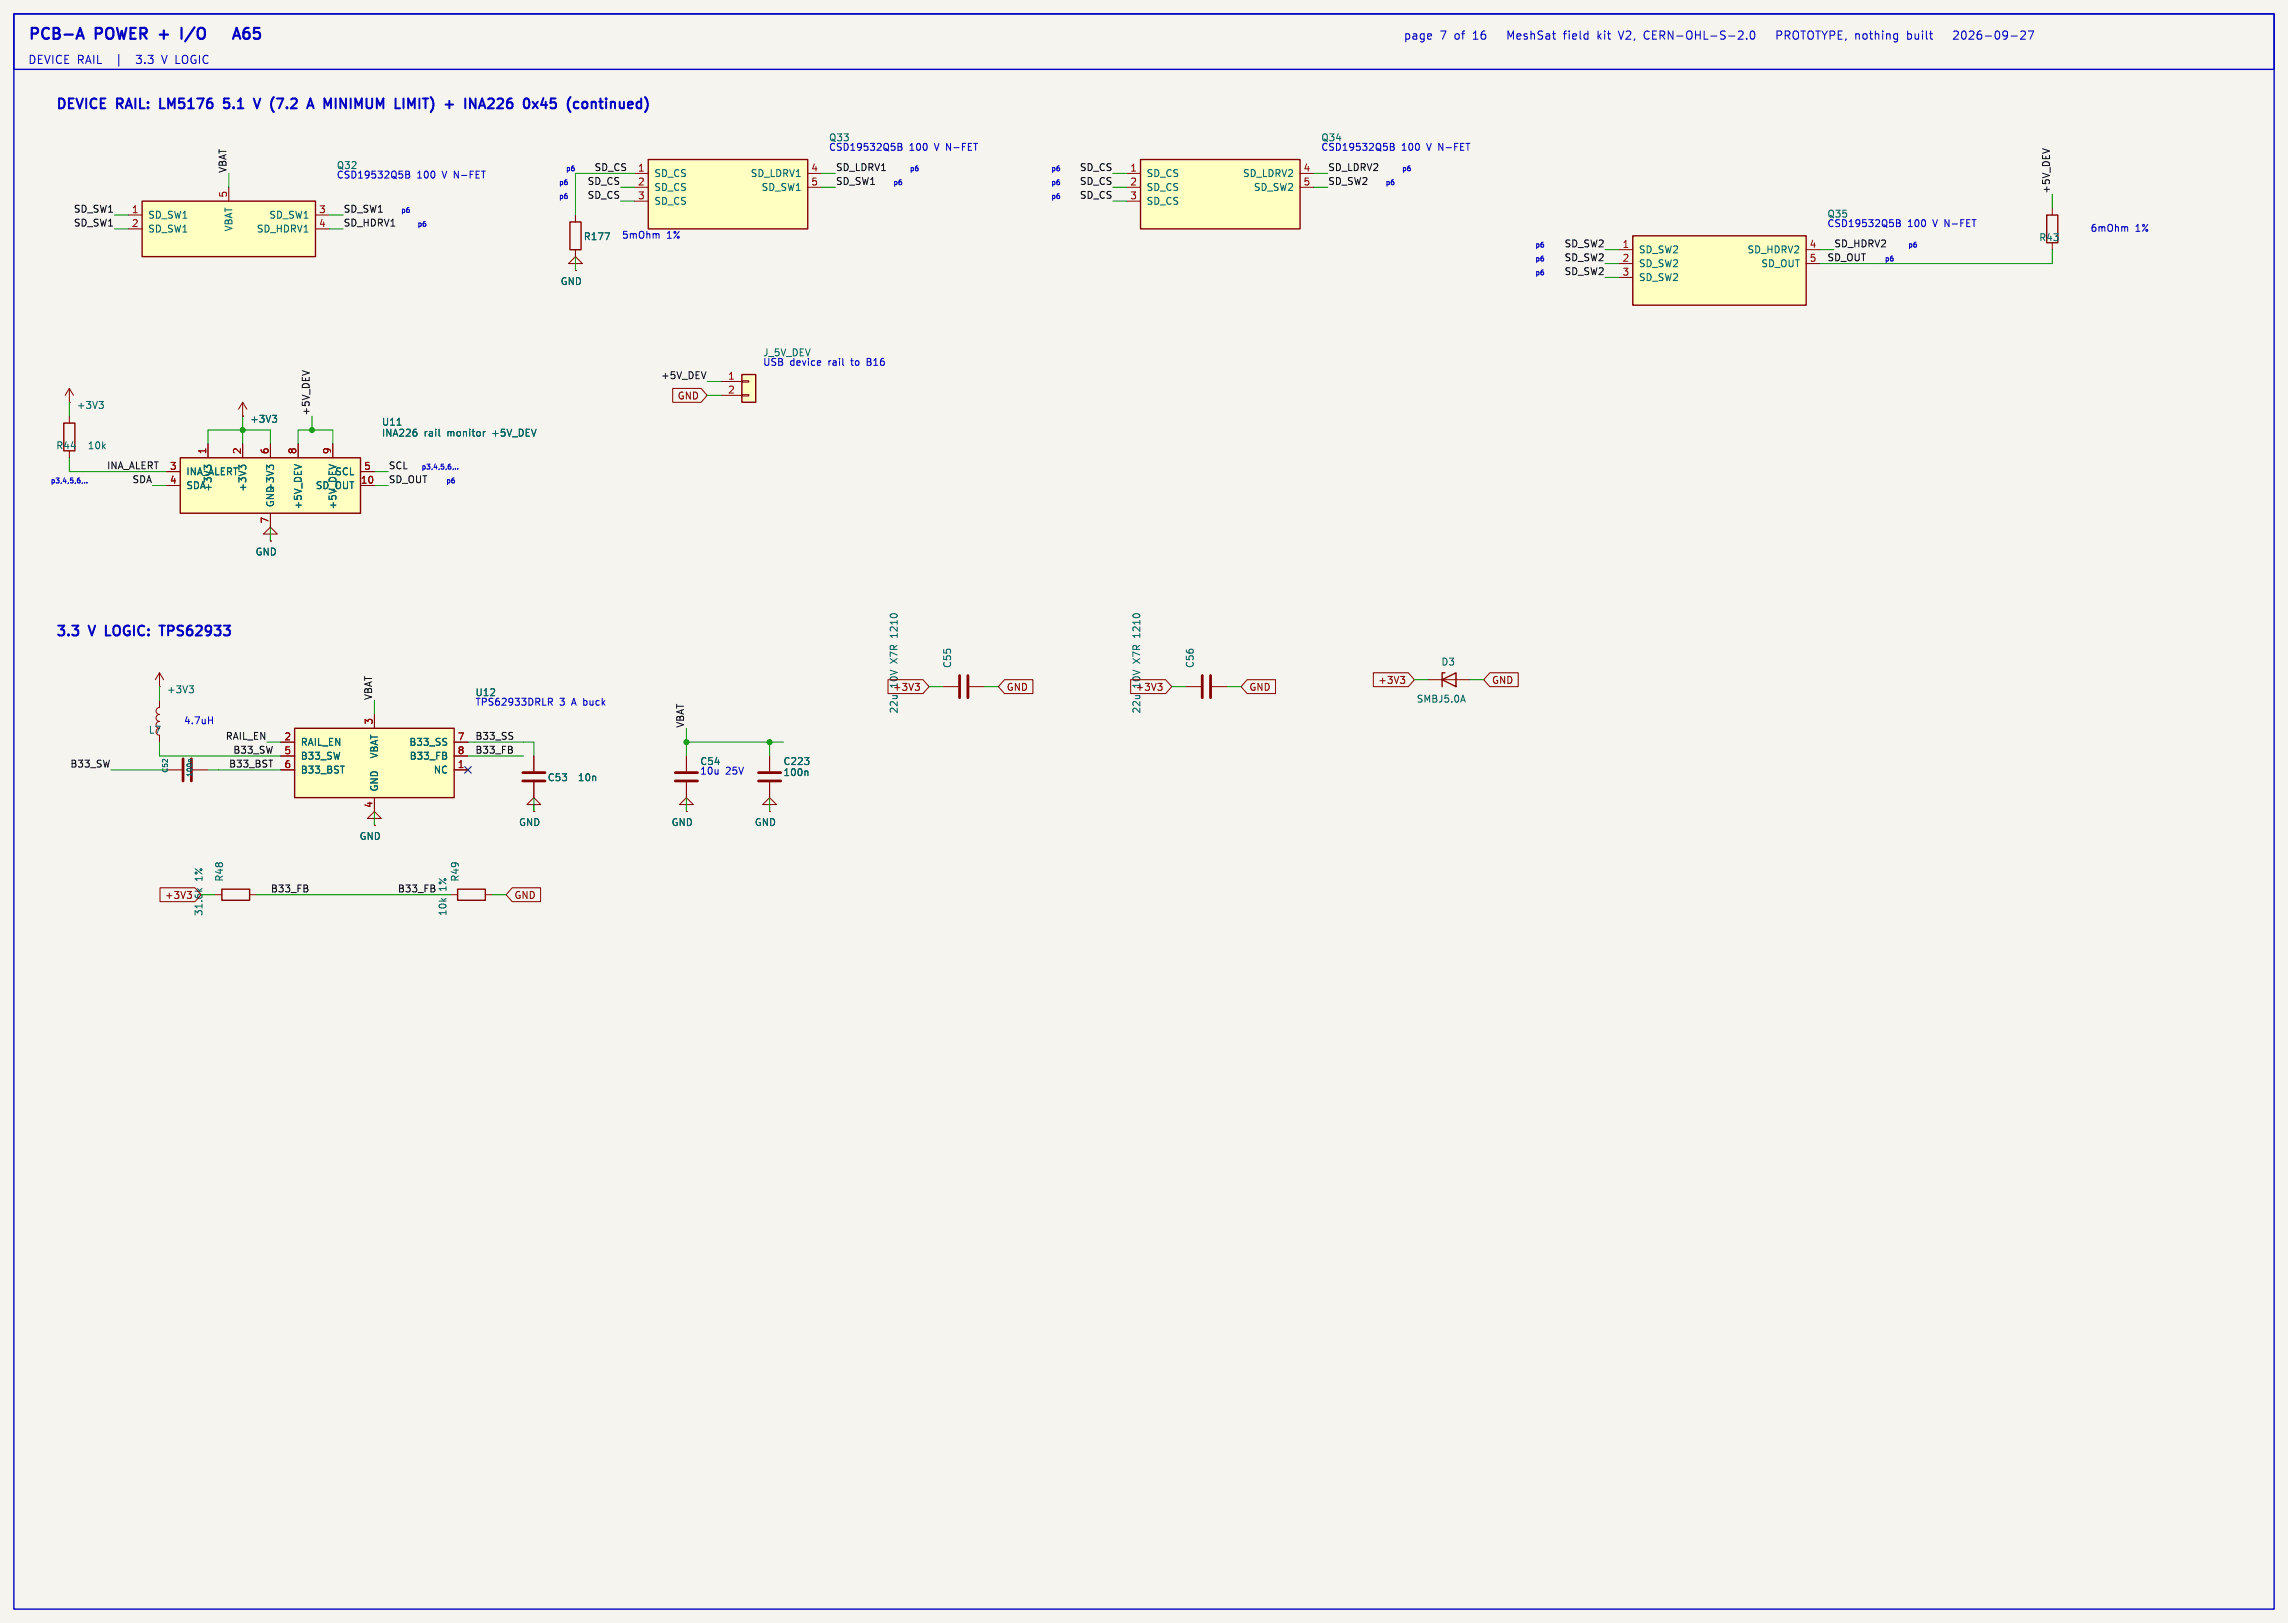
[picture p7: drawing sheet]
<svg xmlns="http://www.w3.org/2000/svg" width="419mm" height="297mm" viewBox="0 0 419 297" stroke-linecap="round" stroke-linejoin="round" font-family="sans-serif">
<defs><g id="words">
<g font-size="2.8" fill="#0000c2">
<text x="5.1" y="7.4">PCB-A</text>
<text x="17.6" y="7.4">POWER</text>
<text x="30.1" y="7.4">+</text>
<text x="34.9" y="7.4">I/O</text>
<text x="47" y="7.4">A65</text>
</g>
<g font-size="2.5" fill="#0000c2">
<text x="10.2" y="20.1">DEVICE</text>
<text x="21.5" y="20.1">RAIL:</text>
<text x="30.1" y="20.1">LM5176</text>
<text x="42.6" y="20.1">5.1</text>
<text x="49" y="20.1">V</text>
<text x="52.6" y="20.1">(7.2</text>
<text x="60.2" y="20.1">A</text>
<text x="63.8" y="20.1">MINIMUM</text>
<text x="77.5" y="20.1">LIMIT)</text>
<text x="87.4" y="20.1">+</text>
<text x="91.8" y="20.1">INA226</text>
<text x="103.3" y="20.1">0x45</text>
<text x="112" y="20.1">(continued)</text>
<text x="10.2" y="116.6">3.3</text>
<text x="16.5" y="116.6">V</text>
<text x="20.2" y="116.6">LOGIC:</text>
<text x="30.9" y="116.6">TPS62933</text>
</g>
<g font-size="2.1" fill="#0000c2">
<text x="5.1" y="11.8">DEVICE RAIL</text>
<text x="21.4" y="11.8">|</text>
<text x="25.4" y="11.8">3.3</text>
<text x="30.3" y="11.8">V LOGIC</text>
<text x="257" y="7.4">page</text>
<text x="263.7" y="7.4">7</text>
<text x="266.4" y="7.4">of</text>
<text x="270" y="7.4">16</text>
<text x="276.7" y="7.4">MeshSat</text>
<text x="287.2" y="7.4">field</text>
<text x="293.5" y="7.4">kit</text>
<text x="297.6" y="7.4">V2,</text>
<text x="302.3" y="7.4">CERN-OHL-S-2.0</text>
<text x="327.1" y="7.4">PROTOTYPE, nothing</text>
<text x="351.3" y="7.4">built</text>
<text x="360.3" y="7.4">2026-09-27</text>
</g>
<g font-size="1.8" fill="#0000c2">
<text x="151.8" y="27.7">CSD19532Q5B</text>
<text x="151.8" y="26.1">Q33</text>
<text x="166.5" y="27.7">100</text>
<text x="171.3" y="27.7">V N-FET</text>
<text x="241.9" y="27.7">CSD19532Q5B</text>
<text x="241.9" y="26.1">Q34</text>
<text x="256.7" y="27.7">100</text>
<text x="261.5" y="27.7">V N-FET</text>
<text x="61.6" y="32.8">CSD19532Q5B</text>
<text x="61.6" y="31.1">Q32</text>
<text x="76.4" y="32.8">100</text>
<text x="81.2" y="32.8">V N-FET</text>
<text x="334.6" y="41.7">CSD19532Q5B</text>
<text x="334.6" y="40">Q35</text>
<text x="349.4" y="41.7">100</text>
<text x="354.2" y="41.7">V N-FET</text>
<text x="113.8" y="43.8">5mOhm</text>
<text x="122.1" y="43.8">1%</text>
<text x="382.9" y="42.5">6mOhm</text>
<text x="391.1" y="42.5">1%</text>
<text x="139.7" y="67.1">USB</text>
<text x="144.7" y="67.1">device</text>
<text x="151.8" y="67.1">rail</text>
<text x="156.2" y="67.1">to</text>
<text x="159.3" y="67.1">B16</text>
<text x="87" y="129.3">TPS62933DRLR</text>
<text x="102.5" y="129.3">3</text>
<text x="104.9" y="129.3">A buck</text>
<text x="33.6" y="132.7">4.7uH</text>
<text x="128.2" y="141.9">10u</text>
<text x="132.9" y="141.9">25V</text>
</g>
<g font-size="1.8" fill="#0f0f0f">
<text x="41.6" y="31.8" transform="rotate(-90 41.6 31.8)">VBAT</text>
<text x="107.5" y="33.9">SD_CS</text>
<text x="108.8" y="31.4">SD_CS</text>
<text x="153" y="33.9">SD_SW1</text>
<text x="153" y="31.4">SD_LDRV1</text>
<text x="197.7" y="31.4">SD_CS</text>
<text x="197.7" y="33.9">SD_CS</text>
<text x="243.2" y="31.4">SD_LDRV2</text>
<text x="243.2" y="33.9">SD_SW2</text>
<text x="375.6" y="35.6" transform="rotate(-90 375.6 35.6)">+5V_DEV</text>
<text x="13.4" y="41.6">SD_SW1</text>
<text x="13.4" y="39">SD_SW1</text>
<text x="62.9" y="41.6">SD_HDRV1</text>
<text x="62.9" y="39">SD_SW1</text>
<text x="107.5" y="36.5">SD_CS</text>
<text x="197.7" y="36.5">SD_CS</text>
<text x="286.5" y="47.9">SD_SW2</text>
<text x="286.5" y="45.4">SD_SW2</text>
<text x="334.6" y="47.9">SD_OUT</text>
<text x="335.9" y="45.4">SD_HDRV2</text>
<text x="286.5" y="50.5">SD_SW2</text>
<text x="121" y="69.5">+5V_DEV</text>
<text x="56.8" y="76.2" transform="rotate(-90 56.8 76.2)">+5V_DEV</text>
<text x="19.5" y="86">INA_ALERT</text>
<text x="24.2" y="88.6">SDA</text>
<text x="71.1" y="86">SCL</text>
<text x="71.1" y="88.6">SD_OUT</text>
<text x="68.2" y="128.3" transform="rotate(-90 68.2 128.3)">VBAT</text>
<text x="41.3" y="135.5">RAIL_EN</text>
<text x="87" y="135.5">B33_SS</text>
<text x="125.4" y="133.4" transform="rotate(-90 125.4 133.4)">VBAT</text>
<text x="12.8" y="140.6">B33_SW</text>
<text x="41.9" y="140.6">B33_BST</text>
<text x="42.6" y="138.1">B33_SW</text>
<text x="87" y="138.1">B33_FB</text>
<text x="49.5" y="163.5">B33_FB</text>
<text x="72.8" y="163.5">B33_FB</text>
</g>
<g font-size="1.8" fill="#a90000">
<text x="116.8" y="31.5">1</text>
<text x="116.8" y="34">2</text>
<text x="148.5" y="31.5">4</text>
<text x="148.5" y="34">5</text>
<text x="206.9" y="31.5">1</text>
<text x="206.9" y="34">2</text>
<text x="238.7" y="31.5">4</text>
<text x="238.7" y="34">5</text>
<text x="24.1" y="39.1">1</text>
<text x="24.1" y="41.7">2</text>
<text x="41.7" y="36.3" transform="rotate(-90 41.7 36.3)">5</text>
<text x="58.3" y="39.1">3</text>
<text x="58.3" y="41.7">4</text>
<text x="116.8" y="36.6">3</text>
<text x="206.9" y="36.6">3</text>
<text x="297.1" y="45.5">1</text>
<text x="331.4" y="45.5">4</text>
<text x="297.1" y="48">2</text>
<text x="297.1" y="50.5">3</text>
<text x="331.4" y="48">5</text>
<text x="133.3" y="69.6">1</text>
<text x="133.3" y="72.1">2</text>
<text x="37.8" y="83.3" transform="rotate(-90 37.8 83.3)">1</text>
<text x="44.2" y="83.3" transform="rotate(-90 44.2 83.3)">2</text>
<text x="49.3" y="83.3" transform="rotate(-90 49.3 83.3)">6</text>
<text x="54.4" y="83.3" transform="rotate(-90 54.4 83.3)">8</text>
<text x="60.7" y="83.3" transform="rotate(-90 60.7 83.3)">9</text>
<text x="31" y="86.1">3</text>
<text x="31" y="88.6">4</text>
<text x="66" y="88.6">10</text>
<text x="66.6" y="86.1">5</text>
<text x="49.3" y="96" transform="rotate(-90 49.3 96)">7</text>
<text x="52" y="135.6">2</text>
<text x="68.3" y="132.8" transform="rotate(-90 68.3 132.8)">3</text>
<text x="83.7" y="135.6">7</text>
<text x="52" y="138.2">5</text>
<text x="52" y="140.7">6</text>
<text x="83.7" y="138.2">8</text>
<text x="83.7" y="140.7">1</text>
<text x="68.3" y="148" transform="rotate(-90 68.3 148)">4</text>
</g>
<g font-size="1.8" fill="#006464">
<text x="119.8" y="32.6">SD_CS</text>
<text x="119.8" y="35.2">SD_CS</text>
<text x="137.4" y="32.6">SD_LDRV1</text>
<text x="139.4" y="35.2">SD_SW1</text>
<text x="209.9" y="32.6">SD_CS</text>
<text x="209.9" y="35.2">SD_CS</text>
<text x="227.6" y="32.6">SD_LDRV2</text>
<text x="229.6" y="35.2">SD_SW2</text>
<text x="27.1" y="40.2">SD_SW1</text>
<text x="49.2" y="40.2">SD_SW1</text>
<text x="119.8" y="37.7">SD_CS</text>
<text x="209.9" y="37.7">SD_CS</text>
<text x="27.1" y="42.8">SD_SW1</text>
<text x="42.8" y="42.5" transform="rotate(-90 42.8 42.5)">VBAT</text>
<text x="46.9" y="42.8">SD_HDRV1</text>
<text x="106.8" y="44.2">R177</text>
<text x="300.1" y="46.6">SD_SW2</text>
<text x="320" y="46.6">SD_HDRV2</text>
<text x="373.4" y="44.4">R43</text>
<text x="102.6" y="52.4">GND</text>
<text x="300.1" y="49.1">SD_SW2</text>
<text x="300.1" y="51.7">SD_SW2</text>
<text x="322.5" y="49.1">SD_OUT</text>
<text x="139.7" y="65.4">J_5V_DEV</text>
<text x="14" y="75.1">+3V3</text>
<text x="45.7" y="77.6">+3V3</text>
<text x="10.2" y="82.5">R44</text>
<text x="16" y="82.5">10k</text>
<text x="69.9" y="78.1">U11</text>
<text x="69.9" y="80.1">INA226</text>
<text x="77.7" y="80.1">rail</text>
<text x="82.1" y="80.1">monitor</text>
<text x="90.5" y="80.1">+5V_DEV</text>
<text x="34" y="87.2">INA_ALERT</text>
<text x="34" y="89.8">SDA</text>
<text x="57.7" y="89.8">SD_OUT</text>
<text x="61.3" y="87.2">SCL</text>
<text x="39" y="90.1" transform="rotate(-90 39 90.1)">+3V3</text>
<text x="45.3" y="90.1" transform="rotate(-90 45.3 90.1)">+3V3</text>
<text x="50.4" y="93" transform="rotate(-90 50.4 93)">GND</text>
<text x="50.4" y="90.1" transform="rotate(-90 50.4 90.1)">+3V3</text>
<text x="55.5" y="93.4" transform="rotate(-90 55.5 93.4)">+5V_DEV</text>
<text x="61.8" y="93.4" transform="rotate(-90 61.8 93.4)">+5V_DEV</text>
<text x="46.7" y="101.9">GND</text>
<text x="164.6" y="116.5" transform="rotate(-90 164.6 116.5)">1210</text>
<text x="209.1" y="116.5" transform="rotate(-90 209.1 116.5)">1210</text>
<text x="164.6" y="121.3" transform="rotate(-90 164.6 121.3)">X7R</text>
<text x="174.4" y="122.4" transform="rotate(-90 174.4 122.4)">C55</text>
<text x="209.1" y="121.3" transform="rotate(-90 209.1 121.3)">X7R</text>
<text x="218.9" y="122.4" transform="rotate(-90 218.9 122.4)">C56</text>
<text x="263.9" y="122.1">D3</text>
<text x="30.5" y="127.1">+3V3</text>
<text x="87" y="127.7">U12</text>
<text x="164.6" y="130.7" transform="rotate(-90 164.6 130.7)">22u</text>
<text x="209.1" y="130.7" transform="rotate(-90 209.1 130.7)">22u</text>
<text x="259.4" y="128.8">SMBJ5.0A</text>
<text x="27.2" y="134.5">L7</text>
<text x="55" y="136.8">RAIL_EN</text>
<text x="74.9" y="136.8">B33_SS</text>
<text x="55" y="139.3">B33_SW</text>
<text x="55" y="141.8">B33_BST</text>
<text x="69.4" y="139" transform="rotate(-90 69.4 139)">VBAT</text>
<text x="74.9" y="139.3">B33_FB</text>
<text x="79.4" y="141.8">NC</text>
<text x="100.2" y="143.2">C53</text>
<text x="105.7" y="143.2">10n</text>
<text x="128.2" y="140.3">C54</text>
<text x="143.4" y="140.3">C223</text>
<text x="143.4" y="142.3">100n</text>
<text x="69.4" y="145" transform="rotate(-90 69.4 145)">GND</text>
<text x="65.8" y="154">GND</text>
<text x="95" y="151.4">GND</text>
<text x="122.9" y="151.4">GND</text>
<text x="138.2" y="151.4">GND</text>
<text x="37.3" y="161.4" transform="rotate(-90 37.3 161.4)">1%</text>
<text x="41.1" y="161.5" transform="rotate(-90 41.1 161.5)">R48</text>
<text x="84.2" y="161.5" transform="rotate(-90 84.2 161.5)">R49</text>
<text x="37.3" y="167.8" transform="rotate(-90 37.3 167.8)">31.6k</text>
<text x="82" y="167.8" transform="rotate(-90 82 167.8)">10k</text>
<text x="82" y="163.2" transform="rotate(-90 82 163.2)">1%</text>
</g>
<g font-size="1.8" fill="#840000">
<text x="124" y="73.3">GND</text>
<text x="252.4" y="125.4">+3V3</text>
<text x="273.2" y="125.4">GND</text>
<text x="163.5" y="126.7">+3V3</text>
<text x="164.6" y="126" transform="rotate(-90 164.6 126)">10V</text>
<text x="184.3" y="126.7">GND</text>
<text x="207.9" y="126.7">+3V3</text>
<text x="209.1" y="126" transform="rotate(-90 209.1 126)">10V</text>
<text x="228.8" y="126.7">GND</text>
<text x="30.1" y="164.8">+3V3</text>
<text x="94.1" y="164.8">GND</text>
</g>
<g font-size="1.3" fill="#0000c2">
<text x="102.3" y="33.9">p6</text>
<text x="103.6" y="31.4">p6</text>
<text x="163.6" y="33.9">p6</text>
<text x="166.6" y="31.4">p6</text>
<text x="192.5" y="31.4">p6</text>
<text x="192.5" y="33.9">p6</text>
<text x="253.7" y="33.9">p6</text>
<text x="256.8" y="31.4">p6</text>
<text x="73.4" y="39">p6</text>
<text x="76.4" y="41.6">p6</text>
<text x="102.3" y="36.5">p6</text>
<text x="192.5" y="36.5">p6</text>
<text x="281.2" y="47.9">p6</text>
<text x="281.2" y="45.4">p6</text>
<text x="345.2" y="47.9">p6</text>
<text x="349.5" y="45.4">p6</text>
<text x="281.2" y="50.5">p6</text>
<text x="9.2" y="88.6">p3,4,5,6,..</text>
<text x="77.1" y="86">p3,4,5,6,..</text>
<text x="81.7" y="88.6">p6</text>
</g>
<g font-size="1.3" fill="#006464">
<text x="30.9" y="141.6" transform="rotate(-90 30.9 141.6)">C52</text>
<text x="35.4" y="142.4" transform="rotate(-90 35.4 142.4)">100n</text>
</g>
</g></defs>
<path d="M-.1 -.1h419.2v297.3h-419.2z" fill="#f5f4ef" stroke="#f5f4ef" stroke-width=".18"/>
<path d="M104.4 40.6h2v5.1h-2z" fill="none" stroke="#840000" stroke-width=".25"/>
<path d="M105.4 39.4v1.2M105.4 48.3h1.3l-1.3-1.3-1.3 1.3h1.3v1.2M105.4 49.5h.1M105.4 45.7v1.3" fill="none" stroke="#840000" stroke-width=".18"/>
<path d="M110.8 42.6h.9l-.6 1.3" fill="none" stroke="#006464" stroke-width=".18"/>
<path d="M26 36.8h31.8v10.2h-31.8z" fill="#ffffc2"/>
<path d="M26 36.8h31.8v10.2h-31.8zM11.7 77.5h2v5.1h-2z" fill="none" stroke="#840000" stroke-width=".25"/>
<g fill="none" stroke="#840000" stroke-width=".18">
<path d="M23.5 39.4h2.5M41.9 34.3v2.5M57.8 39.4h2.5M23.5 41.9h2.5M57.8 41.9h2.5M12.7 73.7h.1M12.7 71.1l-.8 1.3M12.7 71.1l.8 1.3M12.7 71.1v2.6M12.7 76.2v1.3M44.4 76.2h.1M44.4 73.7l-.7 1.2"/>
<path d="M44.4 73.7l.8 1.2M44.4 73.7v2.5M12.7 82.6v1.2M49.5 97.8h1.3l-1.3-1.3-1.2 1.3h1.2v1.3M49.5 99.1h.1M97.8 138.4v2.8M125.7 138.4v2.8M141 138.4v2.8M97.8 147.3h1.3l-1.3-1.2-1.3 1.2h1.3v1.3M97.8 148.6h.1M97.8 143.3v2.8M125.7 147.3h1.3l-1.3-1.2-1.2 1.2h1.2v1.3"/>
<path d="M125.7 148.6h.1M125.7 143.3v2.8M141 147.3h1.2l-1.2-1.2-1.3 1.2h1.3v1.3M141 148.6h.1M141 143.3v2.8"/>
</g>
<path d="M18.1 73.5h.8l-.4 .5M18.7 74l.2 .2v.3l-.2 .3M49.9 76.1h.8l-.5 .4M50.4 76.5l.3 .3v.3l-.3 .2M147.8 141.2l.2 .1v.7" fill="none" stroke="#006464" stroke-width=".18"/>
<path d="M95.8 141.5h4M95.8 143h4M123.7 141.5h4.1M123.7 143h4.1M138.9 141.5h4.1M138.9 143h4.1" fill="none" stroke="#840000" stroke-width=".51"/>
<path d="M299.1 43.2h31.7v12.7h-31.7z" fill="#ffffc2"/>
<path d="M374.9 39.4h2v5.1h-2zM299.1 43.2h31.7v12.7h-31.7zM40.6 162.8h5.1v2h-5.1z" fill="none" stroke="#840000" stroke-width=".25"/>
<g fill="none" stroke="#840000" stroke-width=".18">
<path d="M375.9 38.1v1.3M296.5 45.7h2.6M296.5 48.3h2.6M296.5 50.8h2.6M330.8 45.7h2.6M330.8 48.3h2.6M375.9 44.5v1.2M29.2 128.3v1.3a.64 .64 0 0 0-.6 .6 .64 .64 0 0 0 .6 .6 .64 .64 0 0 0-.6 .7 .64 .64 0 0 0 .6 .6 .63 .63 0 0 0-.6 .6 .63 .63 0 0 0 .6 .7M29.2 134.6v1.3M30.5 141h2.8M35.3 141h2.8M39.4 163.8h1.2"/>
<path d="M45.7 163.8h1.3"/>
</g>
<path d="M33.5 138.9v4.1M35.1 138.9v4.1" fill="none" stroke="#840000" stroke-width=".51"/>
<path d="M35.1 139.1h-.4l-.2 .2M36.2 162.7l.4 .5M37 162.7l-.5 .4" fill="none" stroke="#006464" stroke-width=".18"/>
<path d="M118.7 29.2h29.3v12.7h-29.3z" fill="#ffffc2"/>
<path d="M118.7 29.2h29.3v12.7h-29.3z" fill="none" stroke="#840000" stroke-width=".25"/>
<path d="M116.2 31.8h2.5M116.2 34.3h2.5M116.2 36.8h2.5M147.9 31.8h2.6M147.9 34.3h2.6M217.2 125.7h2.8M222 125.7h2.8" fill="none" stroke="#840000" stroke-width=".18"/>
<path d="M220.2 123.7v4.1M221.7 123.7v4.1" fill="none" stroke="#840000" stroke-width=".51"/>
<path d="M54 133.4h29.2v12.7h-29.2z" fill="#ffffc2"/>
<path d="M54 133.4h29.2v12.7h-29.2zM264.2 124.5l2.5-1.3v2.5zM264.7 123.2h-.5v2.5M83.8 162.8h5.1v2h-5.1z" fill="none" stroke="#840000" stroke-width=".25"/>
<g fill="none" stroke="#840000" stroke-width=".18">
<path d="M51.4 135.9h2.6M51.4 138.4h2.6M68.6 130.8v2.6M83.2 135.9h2.5M83.2 138.4h2.5M172.7 125.7h2.8M177.5 125.7h2.8M261.6 124.5h7.6M51.4 141h2.6M68.6 146.1v2.5M83.2 141h2.5M82.5 163.8h1.3"/>
<path d="M88.9 163.8h1.3"/>
</g>
<path d="M175.8 123.7v4.1M177.3 123.7v4.1" fill="none" stroke="#840000" stroke-width=".51"/>
<path d="M268 127.3l.4 1.3" fill="none" stroke="#006464" stroke-width=".18"/>
<path d="M135.9 68.6h2.5v5.1h-2.5z" fill="#ffffc2"/>
<path d="M135.9 68.6h2.5v5.1h-2.5z" fill="none" stroke="#840000" stroke-width=".25"/>
<path d="M132.1 69.9h3.8M132.1 72.4h3.8M135.9 69.7h1.3v.3h-1.3zM135.9 72.3h1.3v.2h-1.3z" fill="none" stroke="#840000" stroke-width=".18"/>
<path d="M33 83.8h33v10.2h-33z" fill="#ffffc2"/>
<path d="M33 83.8h33v10.2h-33z" fill="none" stroke="#840000" stroke-width=".25"/>
<path d="M30.5 86.4h2.5M30.5 88.9h2.5M38.1 81.3v2.5M44.4 81.3v2.5M49.5 81.3v2.5M49.5 94v2.5M54.6 81.3v2.5M61 81.3v2.5M66 86.4h2.6M66 88.9h2.6" fill="none" stroke="#840000" stroke-width=".18"/>
<path d="M72.7 77.9h.8M76.3 79.1l.1 .2-.1 .5M80.5 79.8l.1 .1M88.9 79l-.4 .3M37.9 85.6l-.5-.4v.8M37.9 85.4l.2-.2h.3l.3 .2M44.2 85.4l.3-.2h.3l.2 .2M44.2 85.6l-.4-.4v.8M49.3 85.4l.3-.2h.3l.2 .2M49.3 85.6l-.5-.4v.8" fill="none" stroke="#006464" stroke-width=".18"/>
<path d="M208.9 29.2h29.2v12.7h-29.2z" fill="#ffffc2"/>
<path d="M208.9 29.2h29.2v12.7h-29.2z" fill="none" stroke="#840000" stroke-width=".25"/>
<g fill="none" stroke="#840000" stroke-width=".18">
<path d="M105.4 39.4v1.2M206.4 31.8h2.5M206.4 34.3h2.5M206.4 36.8h2.5M238.1 31.8h2.6M238.1 34.3h2.6M105.4 49.5h.1M105.4 45.7v1.3M44.4 76.2h.1M123.2 71.1h5.2l1.1 1.3-1.1 1.3h-5.2zM30.5 86.4h2.5M30.5 88.9h2.5"/>
<path d="M38.1 81.3v2.5M44.4 81.3v2.5M49.5 99.1h.1M49.5 81.3v2.5M49.5 94v2.5M54.6 81.3v2.5M61 81.3v2.5M66 86.4h2.6M66 88.9h2.6M29.2 125.7h.1M29.2 123.2l-.8 1.3M29.2 123.2l.8 1.3"/>
<path d="M29.2 123.2v2.5M51.4 135.9h2.6M51.4 138.4h2.6M68.6 130.8v2.6M83.2 135.9h2.5M83.2 138.4h2.5M97.8 138.4v2.8M125.7 138.4v2.8M141 138.4v2.8M162.7 124.5h6.4l1.1 1.2-1.1 1.3h-6.4zM167.6 125.1h.8l-.4 .5M168.2 125.6l.2 .3v.3l-.2 .2"/>
<path d="M184 124.5h5.2v2.5h-5.2l-1.1-1.3zM207.1 124.5h6.4l1.1 1.2-1.1 1.3h-6.4zM212.1 125.1h.8l-.5 .5M212.6 125.6l.3 .3v.3l-.3 .2M228.4 124.5h5.2v2.5h-5.2l-1.1-1.3zM251.6 123.2h6.4l1.1 1.3-1.1 1.2h-6.4zM256.5 123.9h.8l-.4 .4M257.1 124.3l.2 .3v.3l-.2 .2M272.9 123.2h5.2v2.5h-5.2l-1.1-1.2zM51.4 141h2.6M68.6 149.9h1.2l-1.2-1.3-1.3 1.3h1.3v1.2M68.6 151.1h.1"/>
<path d="M68.6 146.1v2.5M83.2 141h2.5M97.8 148.6h.1M97.8 143.3v2.8M125.7 148.6h.1M125.7 143.3v2.8M141 148.6h.1M141 143.3v2.8M29.3 162.6h6.4l1.1 1.2-1.1 1.3h-6.4zM34.3 163.2h.8l-.5 .5M34.8 163.7l.3 .3v.3l-.3 .2M93.8 162.6h5.2v2.5h-5.2l-1.1-1.3z"/>
</g>
<g fill="none" stroke="#006464" stroke-width=".18">
<path d="M110.8 42.6h.9l-.6 1.3M49.9 76.1h.8l-.5 .4M50.4 76.5l.3 .3v.3l-.3 .2M72.7 77.9h.8M76.3 79.1l.1 .2-.1 .5M80.5 79.8l.1 .1M88.9 79l-.4 .3M37.9 85.6l-.5-.4v.8M37.9 85.4l.2-.2h.3l.3 .2M44.2 85.4l.3-.2h.3l.2 .2M44.2 85.6l-.4-.4v.8M49.3 85.4l.3-.2h.3l.2 .2"/>
<path d="M49.3 85.6l-.5-.4v.8M34.6 125.6h.8l-.4 .5M35.2 126.1l.2 .2v.3l-.2 .3M147.8 141.2l.2 .1v.7"/>
</g>
<g fill="none" stroke="#009600" stroke-width=".18">
<path d="M21 39.4h2.5M41.9 31.8v2.5M60.3 39.4h2.6M113.7 34.3h2.5M113.7 36.8h2.5M116.2 31.8h-10.8v7.6M150.5 31.8h2.5M150.5 34.3h2.5M203.8 31.8h2.6M203.8 34.3h2.6M203.8 36.8h2.6M240.7 31.8h2.5"/>
<path d="M240.7 34.3h2.5M375.9 35.6v2.5M21 41.9h2.5M60.3 41.9h2.6M105.4 47v2.5M294 48.3h2.5M294 45.7h2.5M294 50.8h2.5M333.4 45.7h2.5M375.9 45.7v2.6h-42.5M12.7 73.7v2.5M44.4 76.2v5.1"/>
<path d="M57.1 76.2v2.5M129.5 72.4h2.6M129.5 69.9h2.6M12.7 83.8v2.6h17.8M27.9 88.9h2.6M38.1 81.3v-2.6h11.4v2.6M49.5 96.5v2.6M54.6 81.3v-2.6h6.4v2.6M68.6 86.4h2.5M68.6 88.9h2.5M29.2 135.9v2.5h22.2M29.2 125.7v2.6"/>
<path d="M48.9 135.9h2.5M68.6 128.3v2.5M85.7 138.4h10.2M85.7 135.9h12.1v2.5M125.7 135.9h17.8M125.7 133.4v5M141 135.9v2.5M170.2 125.7h2.5M180.3 125.7h2.6M214.6 125.7h2.6M224.8 125.7h2.5M259.1 124.5h2.5"/>
<path d="M269.2 124.5h2.6M20.3 141h10.2M38.1 141h13.3M68.6 148.6v2.5M97.8 146.1v2.5M125.7 146.1v2.5M141 146.1v2.5M36.8 163.8h2.6M47 163.8h35.5M90.2 163.8h2.5"/>
</g>
<path d="M85.1 140.4l1.2 1.2M86.3 140.4l-1.2 1.2" fill="none" stroke="#000084" stroke-width=".18"/>
<g fill="none" stroke="#0000c2" stroke-width=".18">
<path d="M29.6 10.1l.5 1.5M286.4 6.2h.5M292.7 5.7v1.5M292.9 6.6l.4 .6M293.3 6.2l-.6 .5M296.4 5.7l.5 1.5M301.2 6.8l.2 .3 .4 .1M301.8 5.7h-.4l-.2 .3M319.9 7v.2M320.7 5.8l.2-.1a.8 .8 0 0 1 .6 .7 .8 .8 0 0 1-.6 .8l-.2-.2-.1-.4zM325.5 6.5l.7-.1 .2-.2-.1-.4-.2-.1h-.6v1.5M349.4 6.2h.5l.3 .3v.4l-.2 .2h-.6"/>
<path d="M349.4 5.7v1.5M357.9 5.8l.5-.1 .3 .1v.3l-.9 1.1h.9M359.7 5.7a.94 .94 0 0 0 0 1.5M371.5 5.7h1l-.6 1.5M74.3 31.3h.5l.2 .3-.2 .3 .2 .2 .1 .3-.3 .2h-.5zM74.3 31.9h.5M164.5 26.3h.4l.3 .2-.3 .4 .3 .1v.3l-.2 .2h-.5zM164.5 26.9h.4M254.7 26.3h.4l.2 .2-.2 .4 .2 .1 .1 .3-.2 .2h-.5zM254.7 26.9h.4M120.5 42.8l.2 .2v.6M347.4 40.2h.4l.2 .3-.2 .3 .2 .2 .1 .3-.2 .2h-.5z"/>
<path d="M347.4 40.8h.4M389.6 41.5l.1 .2v.7M15.5 88.3v.1M15.9 88.3v.1M83.4 85.8v.1M83.8 85.8v.1M38.2 131.9h.7M38.9 131.3v1.2M100.5 127.9h.4l.3 .2-.1 .4h-.6M100.8 128.5l.4 .6"/>
</g>
<g fill="none" stroke="#0000c2" stroke-width=".36">
<path d="M29.3 18v1.8h.9M41 19.7l.3 .1 .6-.1M41.9 18h-.8l-.1 .9 .3-.2 .6 .1M46.5 18l.6 1.8 .6-1.8M50.7 18h1.2l-.8 1.8M62.3 18l1.1 1.8M75.4 19.3l.6-1.3v1.8M76.8 18v1.8M86.1 19.8v-1.8l1 1.8M89.5 18.1h.8a.49 .49 0 0 1 .1 .7l-1.1 1h1.2M100.9 18.8l.6-.1 .4 .4v.4l-.2 .2h-.8M100.9 18h.9"/>
<path d="M109.7 18.6h.7M110 18v1.6l.1 .1 .3 .1M111 18v.2M111 18.6v1.2M19.4 114.6v1.8h.9M29.2 114.6h1M29.7 114.6v1.8"/>
</g>
<path d="M14.2 6.5h1M14.7 5.1l.6 2M33.2 5.1v2M35.6 5l-1.7 2.6M42.7 7.1l.6-2 .7 2M42.9 6.5h.9M45.5 5.1a.79 .79 0 0 0-.9 .9v.7l.2 .3 .5 .1 .3-.2 .1-.7-.2-.2-.5-.1-.4 .3" fill="none" stroke="#0000c2" stroke-width=".4"/>
<path d="M2.5 2.5h414.1v292.1h-414.1zM2.5 2.5h414.1v10.2h-414.1z" fill="none" stroke="#0000c2" stroke-width=".25"/>
<g fill="#009600" stroke="#009600" stroke-width=".18">
<circle cx="125.7" cy="135.9" r=".46"/>
<circle cx="141" cy="135.9" r=".46"/>
<circle cx="44.4" cy="78.7" r=".46"/>
<circle cx="57.1" cy="78.7" r=".46"/>
</g>
<use href="#words"/>
</svg>
